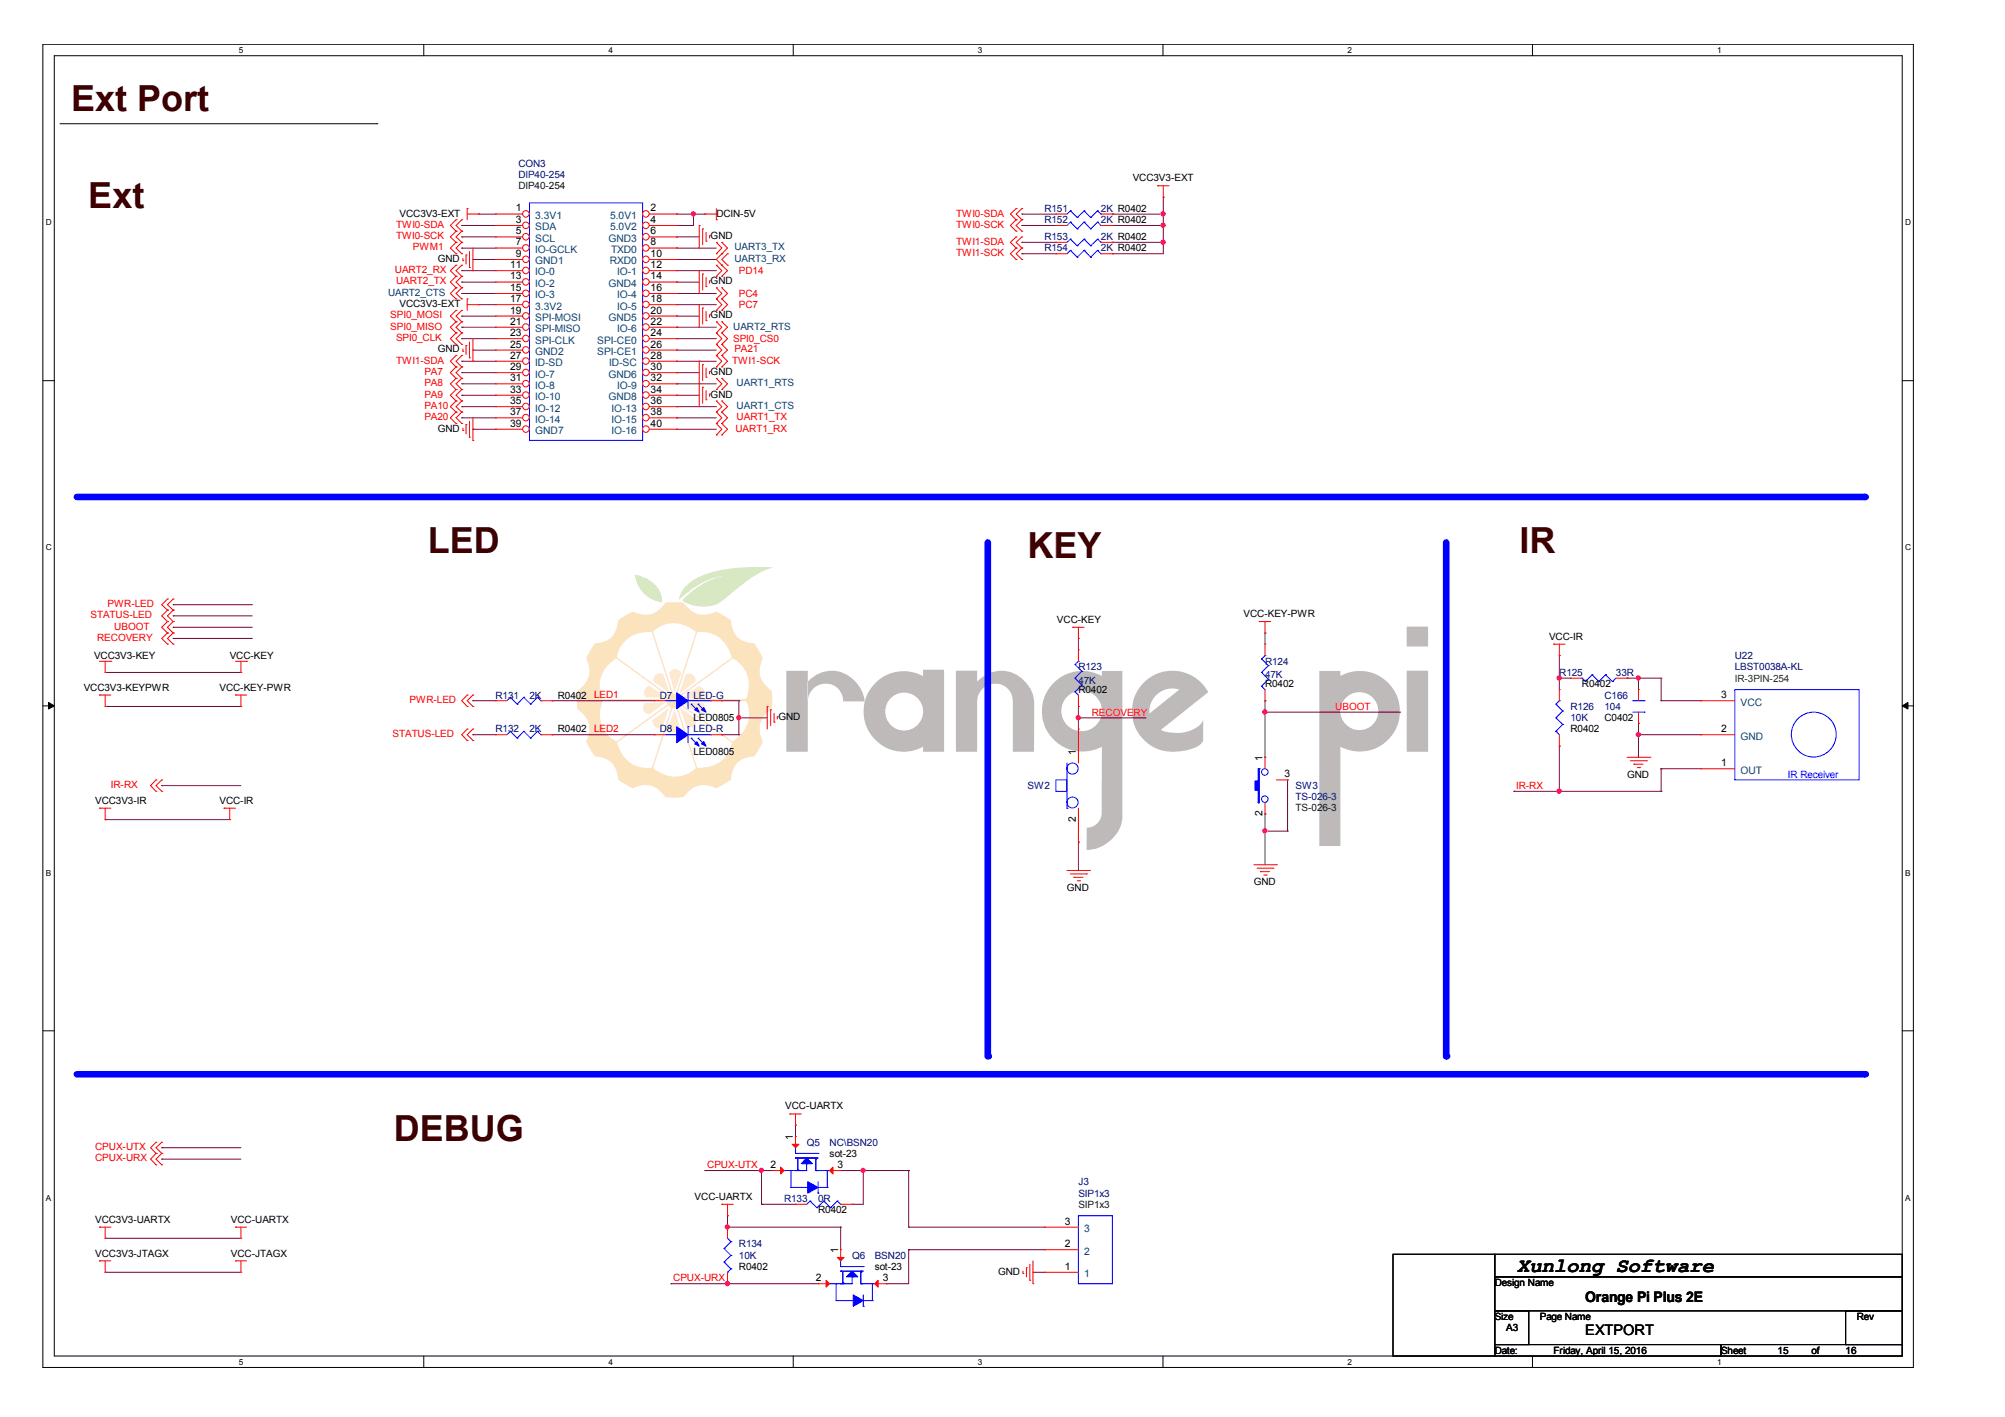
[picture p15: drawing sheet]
<svg xmlns="http://www.w3.org/2000/svg" width="297mm" height="210mm" viewBox="0 0 297 210" stroke-linecap="round" stroke-linejoin="round" font-family="sans-serif">
<defs><g id="words">
<g font-size="5.3" fill="#400000">
<text x="10.5" y="16.5">Ext Port</text>
<text x="13.1" y="30.8">Ext</text>
<text x="63.4" y="81.9">LED</text>
<text x="152.2" y="82.7">KEY</text>
<text x="225.1" y="81.9">IR</text>
<text x="58.3" y="169.1">DEBUG</text>
</g>
<text font-size="3" x="224.8" y="188.4">Xunlong Software</text>
<g font-size="2.2">
<text x="234.9" y="197.8">EXTPORT</text>
<text x="234.9" y="192.8">Orange Pi Plus 2E</text>
</g>
<g font-size="1.5" fill="#004000">
<text x="76.8" y="28.1">DIP40-254</text>
<text x="191.9" y="120.1">TS-026-3</text>
<text x="159.8" y="178.9">SIP1x3</text>
</g>
<g font-size="1.5" fill="#000080">
<text x="76.8" y="24.7">CON3</text>
<text x="76.8" y="26.4">DIP40-254</text>
<text x="154.7" y="33.1">R152</text>
<text x="154.7" y="35.6">R153</text>
<text x="154.7" y="31.4">R151</text>
<text x="163.1" y="33.1">2K R0402</text>
<text x="163.1" y="35.6">2K R0402</text>
<text x="163.1" y="31.4">2K R0402</text>
<text x="154.7" y="37.3">R154</text>
<text x="163.1" y="37.3">2K R0402</text>
<text x="159.8" y="99.3">R123</text>
<text x="159.8" y="101.3">47K</text>
<text x="187.4" y="98.5">R124</text>
<text x="187.4" y="100.5">47K</text>
<text x="231" y="100.1">R125</text>
<text x="239.4" y="100.1">33R</text>
<text x="257" y="97.6">U22</text>
<text x="257" y="99.3">LBST0038A-KL</text>
<text x="73.4" y="103.5">R131</text>
<text x="78.4" y="103.5">2K</text>
<text x="97.7" y="103.5">D7</text>
<text x="102.7" y="103.5">LED-G</text>
<text x="232.7" y="105.2">R126</text>
<text x="232.7" y="106.8">10K</text>
<text x="237.7" y="103.5">C166</text>
<text x="237.7" y="105.2">104</text>
<text x="73.4" y="108.5">R132</text>
<text x="78.4" y="108.5">2K</text>
<text x="97.7" y="108.5">D8</text>
<text x="102.7" y="108.5">LED-R</text>
<text x="152.2" y="116.9">SW2</text>
<text x="191.9" y="116.9">SW3</text>
<text x="191.9" y="118.6">TS-026-3</text>
<text x="119.5" y="169.7">Q5</text>
<text x="122.9" y="169.7">NC\BSN20</text>
<text x="116.2" y="178.1">R133</text>
<text x="121.2" y="178.1">0R</text>
<text x="159.8" y="177.2">SIP1x3</text>
<text x="159.8" y="175.6">J3</text>
<text x="109.5" y="184.8">R134</text>
<text x="109.5" y="186.5">10K</text>
<text x="126.2" y="186.5">Q6</text>
<text x="129.6" y="186.5">BSN20</text>
</g>
<g font-size="1.5">
<text x="167.8" y="26.9">VCC3V3-EXT</text>
<text x="59.2" y="32.1">VCC3V3-EXT</text>
<text x="76.4" y="31.3">1</text>
<text x="76.4" y="33">3</text>
<text x="76.4" y="34.7">5</text>
<text x="96.4" y="31.3">2</text>
<text x="96.4" y="33">4</text>
<text x="96.4" y="34.7">6</text>
<text x="105.3" y="35.4">GND</text>
<text x="106.1" y="32.1">DCIN-5V</text>
<text x="64.9" y="38.8">GND</text>
<text x="75.6" y="39.7">11</text>
<text x="75.6" y="41.4">13</text>
<text x="76.4" y="36.4">7</text>
<text x="76.4" y="38.1">9</text>
<text x="96.4" y="38.1">10</text>
<text x="96.4" y="41.4">14</text>
<text x="96.4" y="39.7">12</text>
<text x="96.4" y="36.4">8</text>
<text x="59.2" y="45.5">VCC3V3-EXT</text>
<text x="75.6" y="43.1">15</text>
<text x="75.6" y="44.7">17</text>
<text x="75.6" y="46.4">19</text>
<text x="96.4" y="46.4">20</text>
<text x="96.4" y="43.1">16</text>
<text x="96.4" y="44.7">18</text>
<text x="105.3" y="42.1">GND</text>
<text x="105.3" y="47.2">GND</text>
<text x="64.9" y="52.2">GND</text>
<text x="75.6" y="48.1">21</text>
<text x="75.6" y="49.8">23</text>
<text x="75.6" y="51.5">25</text>
<text x="75.6" y="53.1">27</text>
<text x="96.4" y="49.8">24</text>
<text x="96.4" y="51.5">26</text>
<text x="96.4" y="48.1">22</text>
<text x="96.4" y="53.1">28</text>
<text x="75.6" y="54.8">29</text>
<text x="75.6" y="56.5">31</text>
<text x="75.6" y="58.2">33</text>
<text x="75.6" y="59.9">35</text>
<text x="96.4" y="54.8">30</text>
<text x="96.4" y="58.2">34</text>
<text x="96.4" y="56.5">32</text>
<text x="96.4" y="59.9">36</text>
<text x="105.3" y="55.5">GND</text>
<text x="105.3" y="58.9">GND</text>
<text x="64.9" y="63.9">GND</text>
<text x="75.6" y="61.5">37</text>
<text x="75.6" y="63.2">39</text>
<text x="96.4" y="61.5">38</text>
<text x="96.4" y="63.2">40</text>
<text x="156.6" y="92.2">VCC-KEY</text>
<text x="184.2" y="91.4">VCC-KEY-PWR</text>
<text x="229.5" y="94.8">VCC-IR</text>
<text x="13.9" y="97.6">VCC3V3-KEY</text>
<text x="34" y="97.6">VCC-KEY</text>
<text x="187.4" y="101.8">R0402</text>
<text x="234.4" y="101.8">R0402</text>
<text x="12.4" y="102.3">VCC3V3-KEYPWR</text>
<text x="32.5" y="102.3">VCC-KEY-PWR</text>
<text x="82.6" y="103.5">R0402</text>
<text x="102.7" y="106.8">LED0805</text>
<text x="115.3" y="106.7">GND</text>
<text x="159.8" y="102.7">R0402</text>
<text x="237.7" y="106.8">C0402</text>
<text x="255" y="103.4">3</text>
<text x="82.6" y="108.5">R0402</text>
<text x="102.7" y="111.9">LED0805</text>
<text x="159.4" y="111.8" transform="rotate(-90 159.4 111.8)">1</text>
<text x="187" y="112.7" transform="rotate(-90 187 112.7)">1</text>
<text x="232.7" y="108.5">R0402</text>
<text x="255" y="113.5">1</text>
<text x="255" y="108.5">2</text>
<text x="14.1" y="119.1">VCC3V3-IR</text>
<text x="32.5" y="119.1">VCC-IR</text>
<text x="190.3" y="115.1">3</text>
<text x="241" y="115.2">GND</text>
<text x="159.4" y="121.8" transform="rotate(-90 159.4 121.8)">2</text>
<text x="187" y="120.9" transform="rotate(-90 187 120.9)">2</text>
<text x="158.1" y="132">GND</text>
<text x="185.8" y="131.1">GND</text>
<text x="116.3" y="164.3">VCC-UARTX</text>
<text x="114.1" y="173">2</text>
<text x="117.5" y="168.8" transform="rotate(-90 117.5 168.8)">1</text>
<text x="122.9" y="171.4">sot-23</text>
<text x="124.1" y="173">3</text>
<text x="102.9" y="177.8">VCC-UARTX</text>
<text x="121.2" y="179.7">R0402</text>
<text x="14.1" y="181.1">VCC3V3-UARTX</text>
<text x="34.2" y="181.1">VCC-UARTX</text>
<text x="124.2" y="185.6" transform="rotate(-90 124.2 185.6)">1</text>
<text x="157.7" y="184.7">2</text>
<text x="157.7" y="181.4">3</text>
<text x="14.1" y="186.1">VCC3V3-JTAGX</text>
<text x="34.2" y="186.1">VCC-JTAGX</text>
<text x="109.5" y="188.1">R0402</text>
<text x="120.9" y="189.8">2</text>
<text x="129.6" y="188.1">sot-23</text>
<text x="130.8" y="189.8">3</text>
<text x="147.9" y="188.8">GND</text>
<text x="157.7" y="188.1">1</text>
<text x="221.4" y="190.5">Design Name</text>
<text x="221.4" y="195.5">Size</text>
<text x="223.1" y="197.2">A3</text>
<text x="228.1" y="195.5">Page Name</text>
<text x="275.1" y="195.5">Rev</text>
<text x="221.4" y="200.5">Date:</text>
<text x="230.2" y="200.5">Friday, April 15, 2016</text>
<text x="255" y="200.5">Sheet</text>
<text x="263.4" y="200.5">15</text>
<text x="268.4" y="200.5">of</text>
<text x="273.4" y="200.5">16</text>
</g>
<g font-size="1.5" fill="#f00">
<text x="58.7" y="35.4">TWI0-SCK</text>
<text x="58.7" y="33.7">TWI0-SDA</text>
<text x="141.6" y="32.1">TWI0-SDA</text>
<text x="141.6" y="33.7">TWI0-SCK</text>
<text x="58.5" y="40.5">UART2_RX</text>
<text x="61.2" y="37.1">PWM1</text>
<text x="109.5" y="40.6">PD14</text>
<text x="141.6" y="36.3">TWI1-SDA</text>
<text x="141.6" y="37.9">TWI1-SCK</text>
<text x="57.8" y="47.2">SPI0_MOSI</text>
<text x="58.7" y="42.1">UART2_TX</text>
<text x="109.5" y="45.6">PC7</text>
<text x="109.5" y="44">PC4</text>
<text x="57.8" y="48.9">SPI0_MISO</text>
<text x="58.7" y="50.5">SPI0_CLK</text>
<text x="58.7" y="53.8">TWI1-SDA</text>
<text x="108.5" y="53.8">TWI1-SCK</text>
<text x="108.6" y="50.7">SPI0_CS0</text>
<text x="108.8" y="52.2">PA21</text>
<text x="62.9" y="55.5">PA7</text>
<text x="62.9" y="57.2">PA8</text>
<text x="62.9" y="58.9">PA9</text>
<text x="62.9" y="60.6">PA10</text>
<text x="62.9" y="62.2">PA20</text>
<text x="109" y="63.9">UART1_RX</text>
<text x="109.1" y="62.2">UART1_TX</text>
<text x="15.9" y="89.9">PWR-LED</text>
<text x="13.4" y="91.6">STATUS-LED</text>
<text x="14.4" y="95">RECOVERY</text>
<text x="16.9" y="93.3">UBOOT</text>
<text x="60.7" y="104.1">PWR-LED</text>
<text x="88" y="103.5">LED1</text>
<text x="161.8" y="106">RECOVERY</text>
<text x="197.8" y="105.2">UBOOT</text>
<text x="58.2" y="109.2">STATUS-LED</text>
<text x="88" y="108.5">LED2</text>
<text x="16.4" y="116.7">IR-RX</text>
<text x="224.6" y="116.9">IR-RX</text>
<text x="14.1" y="172">CPUX-URX</text>
<text x="14.1" y="170.4">CPUX-UTX</text>
<text x="104.8" y="173.1">CPUX-UTX</text>
<text x="99.7" y="189.8">CPUX-URX</text>
</g>
<g font-size="1.5" fill="#004080">
<text x="79.3" y="32.4">3.3V1</text>
<text x="79.3" y="34.1">SDA</text>
<text x="79.3" y="35.8">SCL</text>
<text x="90.1" y="35.8">GND3</text>
<text x="90.4" y="32.4">5.0V1</text>
<text x="90.4" y="34.1">5.0V2</text>
<text x="79.3" y="37.5">IO-GCLK</text>
<text x="79.3" y="39.2">GND1</text>
<text x="79.3" y="40.8">IO-0</text>
<text x="90.3" y="39.2">RXD0</text>
<text x="90.6" y="37.5">TXD0</text>
<text x="91.4" y="40.8">IO-1</text>
<text x="108.8" y="38.8">UART3_RX</text>
<text x="108.8" y="37.1">UART3_TX</text>
<text x="57.5" y="43.8">UART2_CTS</text>
<text x="79.3" y="42.5">IO-2</text>
<text x="79.3" y="44.2">IO-3</text>
<text x="79.3" y="45.8">3.3V2</text>
<text x="79.3" y="47.5">SPI-MOSI</text>
<text x="90.1" y="42.5">GND4</text>
<text x="90.1" y="47.5">GND5</text>
<text x="91.4" y="44.2">IO-4</text>
<text x="91.4" y="45.8">IO-5</text>
<text x="79.3" y="49.2">SPI-MISO</text>
<text x="79.3" y="50.9">SPI-CLK</text>
<text x="79.3" y="52.6">GND2</text>
<text x="88.5" y="50.9">SPI-CE0</text>
<text x="88.5" y="52.6">SPI-CE1</text>
<text x="91.4" y="49.2">IO-6</text>
<text x="108.6" y="48.9">UART2_RTS</text>
<text x="79.3" y="54.2">ID-SD</text>
<text x="79.3" y="55.9">IO-7</text>
<text x="79.3" y="57.6">IO-8</text>
<text x="79.3" y="59.3">IO-10</text>
<text x="90.1" y="55.9">GND6</text>
<text x="90.1" y="59.3">GND8</text>
<text x="90.3" y="54.2">ID-SC</text>
<text x="91.4" y="57.6">IO-9</text>
<text x="109.1" y="57.2">UART1_RTS</text>
<text x="79.3" y="61">IO-12</text>
<text x="79.3" y="62.6">IO-14</text>
<text x="79.3" y="64.3">GND7</text>
<text x="90.6" y="61">IO-13</text>
<text x="90.6" y="62.6">IO-15</text>
<text x="90.6" y="64.3">IO-16</text>
<text x="109.1" y="60.6">UART1_CTS</text>
<text x="257.9" y="104.5">VCC</text>
<text x="257.9" y="109.6">GND</text>
<text x="257.9" y="114.6">OUT</text>
<text x="160.6" y="185.8">2</text>
<text x="160.6" y="182.5">3</text>
<text x="160.6" y="189.2">1</text>
</g>
<text font-size="1.5" fill="#008000" x="257" y="101">IR-3PIN-254</text>
<text font-size="1.5" fill="#00f" x="264.9" y="115.2">IR Receiver</text>
<g font-size="1.2">
<text x="35.4" y="7.8">5</text>
<text x="90.1" y="7.8">4</text>
<text x="144.9" y="7.8">3</text>
<text x="199.6" y="7.8">2</text>
<text x="254.4" y="7.8">1</text>
<text x="6.8" y="33.4">D</text>
<text x="282.2" y="33.4">D</text>
<text x="6.8" y="81.5">C</text>
<text x="282.2" y="81.5">C</text>
<text x="6.8" y="129.7">B</text>
<text x="282.2" y="129.7">B</text>
<text x="6.8" y="177.8">A</text>
<text x="282.2" y="177.8">A</text>
<text x="35.4" y="202.1">5</text>
<text x="90.1" y="202.1">4</text>
<text x="144.9" y="202.1">3</text>
<text x="199.6" y="202.1">2</text>
<text x="254.4" y="202.1">1</text>
</g>
</g></defs>
<g fill="#7bb537">
<path d="M101.7 86.7a8.7 8.7 0 0 1 4-2 29.6 29.6 0 0 1 8.9-.6 14.6 14.6 0 0 0-5.7 3.3l-.8 .7a5.7 5.7 0 0 1-3 1.7 5.6 5.6 0 0 1-4-.9 11.1 11.1 0 0 1 6.8-3.6 9.7 9.7 0 0 0-6.1 2.5l-1.2 1v-.3a3.7 3.7 0 0 1 1.1-1.8z"/>
<path d="M94 85.1a5.2 5.2 0 0 1 3.8 2.6l.2 .6 .1 .9a4.7 4.7 0 0 1-4.1-4.1z"/>
</g>
<path d="M88.1 95.3a3.3 3.3 0 0 0 3.5-3.4l2.2-1.3a3.5 3.5 0 0 0 4.8-1.3h2.7a3.5 3.5 0 0 0 4.8 1.3l2.2 1.3a3.3 3.3 0 0 0 3.4 3.4l1.3 2.2a3.5 3.5 0 0 0 1.3 4.8v2.7a3.5 3.5 0 0 0-1.3 4.9l-1.3 2.1a3.3 3.3 0 0 0-3.4 3.5l-2.2 1.3a3.5 3.5 0 0 0-4.8 1.3h-2.7a3.5 3.5 0 0 0-4.8-1.3l-2.2-1.3a3.3 3.3 0 0 0-3.5-3.5l-1.3-2.1a3.5 3.5 0 0 0-1.3-4.9v-2.7a3.5 3.5 0 0 0 1.3-4.8z" fill="#f4a424"/>
<g fill="#fff">
<path d="M99.9 103.7l8.6-6.2a4.4 4.4 0 0 1 2.4 4.8l-.4 1.4z"/>
<path d="M103.1 93.7a4.4 4.4 0 0 1 4.8 2.4l.5 1.4-8.5 6.2z"/>
<path d="M96.7 93.6a4.4 4.4 0 0 1 5.2-.8l1.3 .8-3.3 10.1-3.3-10z"/>
<path d="M92.4 95.1a5 5 0 0 1 4.2-1.5l3.3 10.1-8.5-6.2v-.2a4.7 4.7 0 0 1 1-2.2z"/>
<path d="M90.2 98.4l1.2-.9 8.5 6.2h-10.6a4.4 4.4 0 0 1 .9-5.3z"/>
<path d="M89.3 103.7h10.6l-8.5 6.2a4.4 4.4 0 0 1-2.5-4.8z"/>
<path d="M91.4 109.9l8.5-6.2-3.2 10a4.4 4.4 0 0 1-4.8-2.5z"/>
<path d="M99.9 103.7l3.3 10a4.4 4.4 0 0 1-5.3 .8l-1.2-.8z"/>
<path d="M99.9 103.7l8.6 6.2a4.4 4.4 0 0 1-3.9 3.8h-1.4z"/>
<path d="M99.9 103.7h10.6a4.4 4.4 0 0 1-.9 5.3l-1.1 .9z"/>
</g>
<g fill="#f4a424">
<path d="M88.2 112.1l23.4-17 .1 .2-23.4 17z"/>
<circle cx="99.8" cy="103.8" r="1.06"/>
</g>
<path d="M85.5 103.7h28.9" fill="none" stroke="#f4a424" stroke-width=".18"/>
<g fill="#f4a424">
<path d="M104.3 89.9l.2 .1-9 27.5-.1-.1z"/>
<path d="M95.4 90l.1-.1 9 27.5-.2 .1z"/>
<path d="M88.3 95.1l23.4 17-.1 .2-23.4-17z"/>
</g>
<g fill="#f5b664">
<path d="M99.1 99.7l.5-.5a1.08 1.08 0 0 1 1.3 .5l-1 2.8z"/>
<path d="M97.1 100a1.37 1.37 0 0 1 1.1-.2l1 2.9-2.4-1.8 .1-.6z"/>
<path d="M95.6 102l.6-.4 2.5 1.7h-3l-.3-.5v-.5z"/>
<path d="M95.5 104.1h3l-2.4 1.7-.5-.2a1.08 1.08 0 0 1-.1-1.5z"/>
<path d="M96.6 106.7l2.5-1.8-1 2.8-.6 .1a1.08 1.08 0 0 1-.9-1.1z"/>
<path d="M100 105.1l.7 2.8-.4 .5a1.08 1.08 0 0 1-1.4-.5z"/>
<path d="M100.7 104.8l2.4 1.8-.1 .6a1.08 1.08 0 0 1-1.3 .5z"/>
<path d="M101.2 104.1h2.9l.3 .5a1.08 1.08 0 0 1-.8 1.2z"/>
<path d="M101.1 103.4l2.4-1.8 .6 .3a1.08 1.08 0 0 1 0 1.4z"/>
<path d="M101.6 99.9l.6-.1a1.08 1.08 0 0 1 .9 1.1l-2.4 1.8z"/>
</g>
<g fill="#231916">
<path d="M141.6 99.4h3.2v1.6a4.8 4.8 0 0 1 7.8 .9 4.4 4.4 0 0 1 .6 2.3v7.2h-3.2v-7.5a2.64 2.64 0 0 0-2.6-2.6 2.64 2.64 0 0 0-2.6 2.6v7.5h-3.2z"/>
<path d="M119.7 101v2.9a2.62 2.62 0 0 1 2.6-2.6 2.62 2.62 0 0 1 2.6 2.6h3.2a4.9 4.9 0 0 0-7.5-3.7zM116.5 99.4h3.2v12h-3.2z"/>
<path d="M131.1 105.4a2.85 2.85 0 0 0 5.7 0 2.85 2.85 0 0 0-5.7 0zM129.7 101.2a5.9 5.9 0 0 1 7.1-1v-1h3.1v12.2h-3.1v-.8a6 6 0 0 1-7.7-1.6 6 6 0 0 1 .6-7.8z"/>
<path d="M157.2 105.3a3 3 0 0 0 6 0 3 3 0 0 0-6 0zM156.1 101.1a6 6 0 0 1 7.1-1v-.7h3.1v21.5a5.5 5.5 0 0 1-5.3 5v-3.3a2.22 2.22 0 0 0 2.2-2.2v-9.8a6 6 0 0 1-7.6-1.6 6 6 0 0 1 .5-7.9z"/>
<path d="M171.3 103a3.2 3.2 0 0 0-1 2.7l4.4-3.6a3.4 3.4 0 0 0-3.4 .9zM169.5 101.1a6 6 0 0 1 9.5 1.4l-7 5.6a5.5 5.5 0 0 0 6-.9l.2-.7v3.1a2.5 2.5 0 0 1-1.9 1.4 6.7 6.7 0 0 1-7.3-1.9 6 6 0 0 1 .5-8z"/>
<path d="M198.6 105.3a2.81 2.81 0 0 0 5.6 0 2.81 2.81 0 0 0-5.6 0zM195.5 99.4h3.1v.7a6 6 0 0 1 8.8 5.3 6 6 0 0 1-8.8 5.2v14.7h-3.1z"/>
<path d="M208.4 99.4v12h3.2v-12zM208.4 92.8h3.2v3h-3.2z"/>
</g>
<path d="M6.3 6.6h277.2v196h-277.1zM8 8.3h273.8v192.6h-273.8z" fill="none" stroke="#000" stroke-width=".15"/>
<g fill="#fff">
<path d="M35.4 6.7h.6v1.4h-.6z"/>
<path d="M35.4 201h.6v1.4h-.6z"/>
</g>
<path d="M62.8 6.6v1.7M62.8 200.9v1.7" fill="none" stroke="#000" stroke-width=".15"/>
<g fill="#fff">
<path d="M90.1 6.7h.7v1.4h-.7z"/>
<path d="M90.1 201h.7v1.4h-.7z"/>
</g>
<path d="M117.5 6.6v1.7M117.5 200.9v1.7" fill="none" stroke="#000" stroke-width=".15"/>
<g fill="#fff">
<path d="M144.9 6.7h.6v1.4h-.6z"/>
<path d="M144.9 201h.6v1.4h-.6z"/>
</g>
<path d="M172.3 6.6v1.7M172.3 200.9v1.7" fill="none" stroke="#000" stroke-width=".15"/>
<g fill="#fff">
<path d="M199.6 6.7h.7v1.4h-.7z"/>
<path d="M199.6 201h.7v1.4h-.7z"/>
</g>
<path d="M227 6.6v1.7M227 200.9v1.7" fill="none" stroke="#000" stroke-width=".15"/>
<g fill="#fff">
<path d="M254.4 6.7h.6v1.4h-.6z"/>
<path d="M254.4 201h.6v1.4h-.6z"/>
<path d="M6.8 32.3h.8v1.4h-.8z"/>
<path d="M282.2 32.3h.9v1.4h-.9z"/>
<path d="M6.8 80.4h.8v1.4h-.8z"/>
<path d="M282.2 80.4h.9v1.4h-.9z"/>
</g>
<path d="M6.3 56.4h1.7M281.8 56.4h1.7" fill="none" stroke="#000" stroke-width=".15"/>
<g fill="#fff">
<path d="M6.8 128.6h.7v1.4h-.7z"/>
<path d="M282.2 128.6h.8v1.4h-.8z"/>
</g>
<path d="M6.3 104.6h1.7M7.2 104.1l.8 .5-.8 .4zM281.8 104.6h1.7M281.8 104.6l.9-.5v.9z" fill="none" stroke="#000" stroke-width=".15"/>
<path d="M7.2 104.1l.8 .5-.8 .4zM281.8 104.6l.9-.5v.9z" fill="#000"/>
<g fill="#fff">
<path d="M6.8 176.7h.7v1.4h-.7z"/>
<path d="M282.2 176.7h.8v1.4h-.8z"/>
</g>
<path d="M8.9 18.3h46.9M55.8 18.3h.1M6.3 152.7h1.7M281.8 152.7h1.7" fill="none" stroke="#000" stroke-width=".15"/>
<path d="M11.4 159.1h264.9" fill="none" stroke="#00f" stroke-width=".97"/>
<circle cx="276.3" cy="159.1" r=".49" fill="#00f"/>
<path d="M11.4 73.6h264.9" fill="none" stroke="#00f" stroke-width=".97"/>
<circle cx="276.3" cy="73.6" r=".49" fill="#00f"/>
<path d="M146.3 80.3v76.2" fill="none" stroke="#00f" stroke-width=".97"/>
<circle cx="146.3" cy="156.5" r=".49" fill="#00f"/>
<path d="M214.2 80.3v76.2" fill="none" stroke="#00f" stroke-width=".97"/>
<circle cx="214.2" cy="156.5" r=".49" fill="#00f"/>
<g fill="none" stroke="#800040" stroke-width=".15">
<path d="M68.4 33.4h.1M68.4 35.1h.1M68.4 36.7h.1M68.4 33.4h5M68.4 35.1h5M68.4 36.7h5M70.1 38.4h3.3M70.1 38.4h.1M70.9 31.7h.1M70.9 31.7h2.5M100.2 35.1h.1M100.2 35.1h3.4"/>
<path d="M102.7 31.7h.1M102.7 31.7v1.7M68.4 48.5h.1M68.4 50.2h.1M68.4 46.8h.1M68.4 40.1h.1M68.4 41.8h.1M68.4 43.5h.1M68.4 48.5h5M68.4 50.2h5M68.4 46.8h5M68.4 40.1h5"/>
<path d="M68.4 41.8h5M68.4 43.5h5M70.1 51.9h3.3M70.1 51.9h.1M70.9 45.1h.1M70.9 45.1h2.5M100.2 50.2h5.9M100.2 55.2h.1M100.2 58.5h.1M100.2 50.2h.1M100.2 41.8h.1M100.2 41.8h3.4"/>
<path d="M100.2 55.2h3.4M100.2 58.5h3.4M70.1 63.6h3.3M70.1 63.6h.1"/>
</g>
<circle cx="102.7" cy="31.7" r=".32" fill="#f0f"/>
<circle cx="102.7" cy="31.7" r=".32" fill="none" stroke="#f0f" stroke-width=".15"/>
<g fill="none" stroke="#800040" stroke-width=".15">
<path d="M100.2 33.4h2.5M100.2 31.7h4.2M100.2 33.4h.1M100.2 31.7h.1M102.7 31.7h.1M100.2 46.8h.1M100.2 46.8h3.4M104.4 173.4h8.4M104.4 173.4h.1M112.8 178.4h5.1M112.8 173.4h.1M112.8 178.4h.1"/>
<path d="M112.8 173.4v5M124.5 173.4h3.4M124.5 173.4h.1M127.9 173.4h.1M127.9 173.4v5M153 188.5h.1M153 188.5h1.7"/>
</g>
<circle cx="127.9" cy="173.4" r=".32" fill="#f0f"/>
<circle cx="127.9" cy="173.4" r=".32" fill="none" stroke="#f0f" stroke-width=".15"/>
<path d="M112.8 173.4h.1M112.8 173.4h1.7M126.2 178.4h1.7M126.2 178.4h.1M127.9 173.4h.1M127.9 173.4h6.7M99.4 190.2h8.4M99.4 190.2h.1" fill="none" stroke="#800040" stroke-width=".15"/>
<circle cx="112.8" cy="173.4" r=".32" fill="#f0f"/>
<circle cx="112.8" cy="173.4" r=".32" fill="none" stroke="#f0f" stroke-width=".15"/>
<path d="M134.6 173.4h.1M134.6 173.4v8.4M107.8 190.2h.1M107.8 190.2h13.4M134.6 181.8h.1M134.6 181.8h20.1" fill="none" stroke="#800040" stroke-width=".15"/>
<circle cx="107.8" cy="190.1" r=".32" fill="#f0f"/>
<circle cx="107.8" cy="190.1" r=".32" fill="none" stroke="#f0f" stroke-width=".15"/>
<path d="M107.8 180.1h.1M107.8 181.8h.1M107.8 180.1v1.7M107.8 181.8h16.7M124.5 181.8h.1M124.5 181.8v3.3" fill="none" stroke="#800040" stroke-width=".15"/>
<circle cx="107.8" cy="181.8" r=".32" fill="#f0f"/>
<circle cx="107.8" cy="181.8" r=".32" fill="none" stroke="#f0f" stroke-width=".15"/>
<g fill="none" stroke="#800040" stroke-width=".15">
<path d="M70.1 103.8h3.3M70.1 108.8h3.3M70.1 103.8h.1M70.1 108.8h.1M81.8 103.8h15.1M81.8 108.8h15.1M81.8 103.8h.1M81.8 108.8h.1M109.5 106.3h.1M109.5 106.3h4.2M187.4 105.5h.1M187.4 105.5v6.7"/>
<path d="M187.4 105.5h20.1M246.1 103.8h5.9M246.1 113.9h5.9M246.1 103.8h.1M246.1 100.5h.1M246.1 113.9h.1M246.1 100.5v3.3M24 171.7h.1M24 170h.1M24 171.7h11.7M24 170h11.7M15.6 183.4h.1"/>
<path d="M15.6 188.5h.1M15.6 183.4h20.1M15.6 188.5h20.1M131.3 190.2h.1M134.6 185.1h.1M134.6 185.1v5.1h-3.3M134.6 185.1h20.1"/>
</g>
<circle cx="187.4" cy="105.5" r=".32" fill="#f0f"/>
<circle cx="187.4" cy="105.5" r=".32" fill="none" stroke="#f0f" stroke-width=".15"/>
<path d="M187.4 93.8h.1M187.4 93.8v1.6M159.8 106.3h.1M159.8 104.6h.1M159.8 104.6v3.4M159.8 106.3h10M187.4 103.8h.1M187.4 103.8v1.7M159.8 124.8h.1M159.8 124.8v4.1" fill="none" stroke="#800040" stroke-width=".15"/>
<circle cx="159.7" cy="106.3" r=".32" fill="#f0f"/>
<circle cx="159.7" cy="106.3" r=".32" fill="none" stroke="#f0f" stroke-width=".15"/>
<path d="M159.8 94.6h.1M159.8 94.6v1.7M231 100.5h.1M231 110.5h.1M231 100.5v1.7M231 110.5v6.7h15.1M246.1 117.2h.1M187.4 123.1h.1M187.4 123.1v5" fill="none" stroke="#800040" stroke-width=".15"/>
<circle cx="231" cy="117.2" r=".32" fill="#f0f"/>
<circle cx="231" cy="117.2" r=".32" fill="none" stroke="#f0f" stroke-width=".15"/>
<path d="M231 100.5h1.7M231 100.5h.1" fill="none" stroke="#800040" stroke-width=".15"/>
<circle cx="231" cy="100.4" r=".32" fill="#f0f"/>
<circle cx="231" cy="100.4" r=".32" fill="none" stroke="#f0f" stroke-width=".15"/>
<path d="M231 97.1h.1M231 97.1v3.4M241 100.5h1.7M241 100.5h.1" fill="none" stroke="#800040" stroke-width=".15"/>
<circle cx="242.7" cy="100.4" r=".32" fill="#f0f"/>
<circle cx="242.7" cy="100.4" r=".32" fill="none" stroke="#f0f" stroke-width=".15"/>
<path d="M224.3 117.2h.1M224.3 117.2h6.7M242.7 108.8h9.3M242.7 100.5h3.4M242.7 100.5h.1M242.7 108.8h.1M242.7 107.1h.1M242.7 100.5v1.7M242.7 107.1v5.1M246.1 113.9h.1M246.1 113.9v3.3" fill="none" stroke="#800040" stroke-width=".15"/>
<circle cx="242.7" cy="108.8" r=".32" fill="#f0f"/>
<circle cx="242.7" cy="108.8" r=".32" fill="none" stroke="#f0f" stroke-width=".15"/>
<g fill="none" stroke="#800040" stroke-width=".15">
<path d="M100.2 36.7h5.9M100.2 38.4h5.9M100.2 36.7h.1M100.2 38.4h.1M164.8 31.7h7.5M164.8 31.7h.1M68.4 53.5h.1M68.4 55.2h.1M68.4 56.9h.1M68.4 58.5h.1M68.4 56.9h5M68.4 53.5h5"/>
<path d="M68.4 55.2h5M68.4 58.5h5M100.2 56.9h5.9M100.2 48.5h5.9M100.2 53.5h5.9M100.2 51.9h5.9M100.2 45.1h5.9M100.2 40.1h5.9M100.2 43.5h5.9M100.2 56.9h.1M100.2 48.5h.1M100.2 53.5h.1"/>
<path d="M100.2 51.9h.1M100.2 45.1h.1M100.2 40.1h.1M100.2 43.5h.1M68.4 60.2h.1M68.4 61.9h.1M68.4 61.9h5M68.4 60.2h5M100.2 61.9h5.9M100.2 63.6h5.9M100.2 60.2h5.9M100.2 61.9h.1"/>
<path d="M100.2 63.6h.1M100.2 60.2h.1M15.6 99.6h.1M15.6 99.6h20.1M25.7 94.6h11.7M25.7 92.9h11.7M25.7 89.6h11.7M25.7 91.2h11.7M25.7 94.6h.1M25.7 92.9h.1M25.7 89.6h.1M25.7 91.2h.1"/>
<path d="M15.6 104.6h.1M15.6 104.6h20.1M24 116.4h.1M24 116.4h11.7M15.6 121.4h.1M15.6 121.4h18.4M117.9 166.7h.1M117.9 166.7v1.7"/>
</g>
<circle cx="172.3" cy="31.7" r=".32" fill="#f0f"/>
<circle cx="172.3" cy="31.7" r=".32" fill="none" stroke="#f0f" stroke-width=".15"/>
<g fill="none" stroke="#800040" stroke-width=".15">
<path d="M151.4 31.7h5M151.4 33.4h5M151.4 35.9h5M151.4 37.6h5M151.4 31.7h.1M151.4 33.4h.1M151.4 35.9h.1M151.4 37.6h.1M164.8 33.4h7.5M164.8 35.9h7.5M164.8 33.4h.1M164.8 35.9h.1"/>
<path d="M164.8 37.6h.1M172.3 29.2h.1M172.3 31.7h.1M172.3 35.9h.1M172.3 33.4h.1M172.3 29.2v8.4h-7.5"/>
</g>
<circle cx="172.3" cy="35.9" r=".32" fill="#f0f"/>
<circle cx="172.3" cy="35.9" r=".32" fill="none" stroke="#f0f" stroke-width=".15"/>
<circle cx="172.3" cy="33.4" r=".32" fill="#f0f"/>
<circle cx="172.3" cy="33.4" r=".32" fill="none" stroke="#f0f" stroke-width=".15"/>
<path d="M106.9 103.8h2.6M109.5 103.8h.1M109.5 106.3h.1M109.5 103.8v2.5" fill="none" stroke="#800040" stroke-width=".15"/>
<circle cx="109.4" cy="106.3" r=".32" fill="#f0f"/>
<circle cx="109.4" cy="106.3" r=".32" fill="none" stroke="#f0f" stroke-width=".15"/>
<path d="M106.9 108.8h.1M106.9 108.8h2.6M109.5 108.8h.1M109.5 106.3v2.5M190.8 115.5v7.6M187.4 123.1h3.4M187.4 123.1h.1M190.8 123.1h.1" fill="none" stroke="#800040" stroke-width=".15"/>
<circle cx="187.4" cy="123.1" r=".32" fill="#f0f"/>
<circle cx="187.4" cy="123.1" r=".32" fill="none" stroke="#f0f" stroke-width=".15"/>
<path d="M187.4 120.6h.1M187.4 120.6v2.5" fill="none" stroke="#800040" stroke-width=".15"/>
<g fill="none" stroke="#f00" stroke-width=".15">
<path d="M67.6 34.2l-.9 .9 .9 .8M67.6 32.6l-.9 .8 .9 .8M67.6 35.9l-.9 .8 .9 .9M67.6 39.3l-.9 .8 .9 .8M67.6 35.9h.1M67.6 34.2h.1M67.6 32.6h.1M67.6 37.6h.1M67.6 39.3h.1M68.4 35.9h.1M68.4 34.2h.1M68.4 32.6h.1"/>
<path d="M68.4 37.6h.1M68.4 39.3h.1M68.4 34.2l-.8 .9 .8 .8M68.4 32.6l-.8 .8 .8 .8M68.4 35.9l-.8 .8 .8 .9M68.4 39.3l-.8 .8 .8 .8M68.6 38.6h.1M68.6 38.3v.3M69 37.8h.1M69 37.8v1.3M69.2 30.9h.1M69.2 31.7h1.7"/>
<path d="M69.2 30.9v1.7M69.6 39.6h.1M69.6 37.3v2.3M70.1 36.7v3.4M70.9 31.7h.1M103.6 33.4h.1M103.6 33.4v3.3M104.1 33.9h.1M104.1 33.9v2.3M104.4 31.7h1.7M104.4 31.7h.1M104.6 35.7h.1"/>
<path d="M104.6 34.4v1.3M105.1 34.9h.1M105.1 34.9v.4M106.1 35.9l.8 .8-.8 .9M106.1 39.3l.8 .8-.8 .8M106.1 32.6h.1M106.1 37.6h.1M106.1 35.9h.1M106.1 39.3h.1M106.1 30.9v1.7M106.9 35.9l.9 .8-.9 .9M106.9 39.3l.9 .8-.9 .8"/>
<path d="M106.9 39.3h.1M106.9 37.6h.1M106.9 35.9h.1M106.9 37.6l-.8 .8 .8 .9M107.8 37.6h.1M107.8 39.3h.1M107.8 37.6l-.9 .8 .9 .9M150.5 32.6h.1M150.5 30.9h.1M150.5 34.2h.1M150.5 36.7h.1M150.5 35.1h.1"/>
<path d="M150.5 38.4h.1M150.5 30.9l-.8 .8 .8 .9M150.5 32.6l-.8 .8 .8 .8M150.5 35.1l-.8 .8 .8 .8M150.5 36.7l-.8 .9 .8 .8M151.4 32.6h.1M151.4 30.9h.1M151.4 34.2h.1M151.4 36.7h.1M151.4 35.1h.1M151.4 38.4h.1M151.4 30.9l-.9 .8 .9 .9"/>
<path d="M151.4 32.6l-.9 .8 .9 .8M151.4 35.1l-.9 .8 .9 .8M151.4 36.7l-.9 .9 .9 .8M171.5 27.5h.1M171.5 27.5h1.7M172.3 29.2h.1M172.3 27.5v1.7M67.6 46l-.9 .8 .9 .9M67.6 47.7l-.9 .8 .9 .8M67.6 49.3l-.9 .9 .9 .8M67.6 42.6l-.9 .9 .9 .8M67.6 40.9l-.9 .9 .9 .8"/>
<path d="M67.6 52.7l-.9 .8 .9 .9M67.6 54.4l-.9 .8 .9 .8M67.6 56l-.9 .9 .9 .8M67.6 57.7l-.9 .8 .9 .9M67.6 59.4l-.9 .8 .9 .8M67.6 46h.1M67.6 47.7h.1M67.6 49.3h.1M67.6 51h.1M67.6 44.3h.1M67.6 42.6h.1M67.6 40.9h.1"/>
<path d="M67.6 54.4h.1M67.6 52.7h.1M67.6 56h.1M67.6 57.7h.1M67.6 59.4h.1M68.4 46h.1M68.4 47.7h.1M68.4 49.3h.1M68.4 51h.1M68.4 44.3h.1M68.4 42.6h.1M68.4 40.9h.1"/>
<path d="M68.4 54.4h.1M68.4 52.7h.1M68.4 56h.1M68.4 57.7h.1M68.4 59.4h.1M68.4 46l-.8 .8 .8 .9M68.4 47.7l-.8 .8 .8 .8M68.4 49.3l-.8 .9 .8 .8M68.4 42.6l-.8 .9 .8 .8M68.4 40.9l-.8 .9 .8 .8M68.4 52.7l-.8 .8 .8 .9M68.4 54.4l-.8 .8 .8 .8"/>
<path d="M68.4 56l-.8 .9 .8 .8M68.4 57.7l-.8 .8 .8 .9M68.4 59.4l-.8 .8 .8 .8M68.6 52h.1M68.6 51.7v.3M69 51.2h.1M69 51.2v1.3M69.2 44.3h.1M69.2 44.3v1.7M69.2 45.1h1.7M69.6 53h.1M69.6 50.7v2.3"/>
<path d="M70.1 40.1h.1M70.1 53.5h.1M70.1 50.2v3.3M70.9 45.1h.1M103.6 53.5h.1M103.6 56.9h.1M103.6 40.1h.1M103.6 45.1h.1M103.6 40.1v3.4M103.6 45.1v3.4M103.6 53.5v6.7M104.1 54h.1"/>
<path d="M104.1 57.4h.1M104.1 40.6h.1M104.1 45.6h.1M104.1 40.6v2.4M104.1 45.6v2.4M104.1 54v2.4M104.1 57.4v2.3M104.6 55.9h.1M104.6 59.2h.1M104.6 42.5h.1M104.6 47.5h.1M104.6 41.1v1.4"/>
<path d="M104.6 46.1v1.4M104.6 54.5v1.4M104.6 57.9v1.3M105.1 55h.1M105.1 58.4h.1M105.1 41.6h.1M105.1 46.7h.1M105.1 41.6v.4M105.1 46.7v.3M105.1 55v.4M105.1 58.4v.3M106.1 49.3l.8 .9-.8 .8"/>
<path d="M106.1 56l.8 .9-.8 .8M106.1 47.7l.8 .8-.8 .8M106.1 52.7l.8 .8-.8 .9M106.1 51l.8 .9-.8 .8M106.1 59.4l.8 .8-.8 .8M106.1 44.3l.8 .8-.8 .9M106.1 42.6l.8 .9-.8 .8M106.1 49.3h.1M106.1 51h.1M106.1 56h.1M106.1 57.7h.1M106.1 47.7h.1"/>
<path d="M106.1 54.4h.1M106.1 52.7h.1M106.1 59.4h.1M106.1 44.3h.1M106.1 46h.1M106.1 40.9h.1M106.1 42.6h.1M106.9 49.3l.9 .9-.9 .8M106.9 56l.9 .9-.9 .8M106.9 47.7l.9 .8-.9 .8M106.9 52.7l.9 .8-.9 .9M106.9 51l.9 .9-.9 .8"/>
<path d="M106.9 59.4l.9 .8-.9 .8M106.9 44.3l.9 .8-.9 .9M106.9 42.6l.9 .9-.9 .8M106.9 49.3h.1M106.9 51h.1M106.9 56h.1M106.9 57.7h.1M106.9 47.7h.1M106.9 54.4h.1M106.9 52.7h.1M106.9 59.4h.1M106.9 44.3h.1"/>
<path d="M106.9 46h.1M106.9 40.9h.1M106.9 42.6h.1M67.6 61l-.9 .9 .9 .8M67.6 61h.1M67.6 62.7h.1M68.4 61h.1M68.4 62.7h.1M68.4 61l-.8 .9 .8 .8M68.6 63.8h.1M68.6 63.4v.4M69 62.9h.1"/>
<path d="M69 62.9v1.4M69.6 64.8h.1M69.6 62.4v2.4M70.1 65.2h.1M70.1 61.9v3.3M106.1 61l.8 .9-.8 .8M106.1 62.7l.8 .9-.8 .8M106.1 62.7h.1M106.1 61h.1M106.1 64.4h.1M106.9 61l.9 .9-.9 .8M106.9 62.7l.9 .9-.9 .8"/>
<path d="M106.9 62.7h.1M106.9 61h.1M106.9 64.4h.1M14.7 98h1.7M15.6 99.6h.1M15.6 98v1.6M16.4 98h.1M24.8 93.8l-.8 .8 .8 .8M24.8 92.1l-.8 .8 .8 .9M24.8 88.7l-.8 .9 .8 .8M24.8 90.4l-.8 .8 .8 .9M24.8 95.4h.1"/>
<path d="M24.8 93.8h.1M24.8 92.1h.1M24.8 90.4h.1M24.8 88.7h.1M25.7 88.7l-.9 .9 .9 .8M25.7 93.8l-.9 .8 .9 .8M25.7 92.1l-.9 .8 .9 .9M25.7 90.4l-.9 .8 .9 .9M25.7 95.4h.1M25.7 93.8h.1M25.7 92.1h.1M25.7 90.4h.1"/>
<path d="M25.7 88.7h.1M34.9 98h1.6M35.7 99.6h.1M35.7 98v1.6M36.5 98h.1M158.9 92.9h1.7M158.9 92.9h.1M159.8 94.6h.1M159.8 92.9v1.7M186.6 92.1h1.7M186.6 92.1h.1M187.4 93.8h.1"/>
<path d="M187.4 92.1v1.7M230.2 95.4h1.7M230.2 95.4h.1M231 97.1h.1M231 95.4v1.7M14.7 103h.1M14.7 119.7h.1M14.7 103h1.7M14.7 119.7h1.7M15.6 104.6h.1M15.6 103v1.6M15.6 119.7v1.7"/>
<path d="M23.1 117.2h.1M23.1 115.5h.1M23.1 115.5l-.8 .9 .8 .8M24 115.5l-.9 .9 .9 .8M24 117.2h.1M24 115.5h.1M33.2 119.7h1.7M33.2 119.7h.1M34 119.7v1.7M34.9 103h.1M34.9 103h1.6M35.7 104.6h.1"/>
<path d="M35.7 103v1.6M69.2 103h.1M69.2 104.6h.1M69.2 108h.1M69.2 109.7h.1M69.2 103l-.8 .8 .8 .8M69.2 108l-.8 .8 .8 .9M70.1 103l-.9 .8 .9 .8M70.1 108l-.9 .8 .9 .9M70.1 103h.1M70.1 104.6h.1M70.1 108h.1"/>
<path d="M70.1 109.7h.1M113.7 104.6h.1M113.7 104.6v3.4M114.2 105.2h.1M114.2 105.2v2.3M114.7 107h.1M114.7 105.7v1.3M115.1 106.2h.1M115.1 106.2v.3M241 112.2h3.4M241.6 112.7h2.3M242.1 113.2h.1"/>
<path d="M242.1 113.2h1.3M242.6 113.7h.3M242.9 113.7h.1M243.9 112.7h.1M244.4 112.2h.1M15.6 121.4h.1M34 121.4h.1M158.1 128.9h3.3M158.6 129.5h2.4M159.1 130h1.3M159.1 130h.1M159.6 130.5h.3"/>
<path d="M159.9 130.5h.1M161 129.5h.1M161.4 128.9h.1M185.8 128.1h3.3M186.2 128.6h2.4M186.7 129.1h1.4M186.7 129.1h.1M187.2 129.6h.4M187.6 129.6h.1M188.6 128.6h.1M189.1 128.1h.1M23.1 172.6h.1"/>
<path d="M23.1 170.9h.1M23.1 169.2h.1M23.1 170.9l-.8 .8 .8 .9M23.1 169.2l-.8 .8 .8 .9M24 170.9l-.9 .8 .9 .9M24 169.2l-.9 .8 .9 .9M24 172.6h.1M24 170.9h.1M24 169.2h.1M106.9 178.4h.1M106.9 178.4h1.7M107.8 178.4v1.7"/>
<path d="M117 165h.1M117 165h1.7M117.9 166.7h.1M117.9 165v1.7M14.7 181.8h.1M14.7 186.8h.1M14.7 181.8h1.7M14.7 186.8h1.7M15.6 183.4h.1M15.6 188.5h.1M15.6 181.8v1.6M15.6 186.8v1.7"/>
<path d="M34.9 181.8h.1M34.9 186.8h.1M34.9 181.8h1.6M34.9 186.8h1.6M35.7 183.4h.1M35.7 188.5h.1M35.7 181.8v1.6M35.7 186.8v1.7M107.8 180.1h.1M151.6 188.6h.1M151.6 188.3v.3M152.1 187.8h.1"/>
<path d="M152.1 187.8v1.3M152.6 189.7h.1M152.6 187.3v2.4M153 190.2h.1M153 186.8v3.4"/>
</g>
<path d="M206.4 185.8h15v15.1h-15zM221.4 185.8h60.4v3.3h-60.4zM221.4 189.1h60.4v5.1h-60.4zM221.4 194.2h5.1v5h-5.1zM221.4 199.2h33.6v1.7h-33.6zM255 199.2h26.8v1.7h-26.8zM273.4 194.2h8.4v5h-8.4z" fill="none" stroke="#000" stroke-width=".15"/>
<g fill="none" stroke="#00f" stroke-width=".15">
<path d="M186.4 118.9h.1M186.4 113.9h.2M186.4 118.9h.2M186.6 113.9h.1"/>
<circle cx="187.4" cy="118.4" r=".49"/>
<circle cx="187.4" cy="114.4" r=".49"/>
</g>
<path d="M186.4 113.9h.2v5h-.2v-1.8h-.5v-1.4h.5z" fill-rule="evenodd" fill="#00f"/>
<path d="M98.6 103.8h1.6M100.2 103.8h.1M101.9 102.6h.1M101.9 103.8h3.4M101.9 102.6v2.4M105.3 103.8h.1M186.4 113.9h.2v5h-.2v-1.8h-.5v-1.4h.5zM241.9 105.5h1.7M241.9 103.8h1.7M243.6 105.5h.1M243.6 103.8h.1" fill="none" stroke="#00f" stroke-width=".15"/>
<path d="M187.4 112.2h.1M187.4 112.2v1.7M187.4 118.9v1.7M189.1 115.5h1.7M190.8 115.5h.1M242.7 107.1h.1M242.7 102.2h.1M242.7 102.2v1.6M242.7 105.5v1.6M187.4 120.6h.1" fill="none" stroke="#f00" stroke-width=".15"/>
<path d="M100.2 102.6l1.7 1.2-1.7 1.2z" fill-rule="evenodd" fill="#00f"/>
<path d="M100.2 102.6l1.7 1.2-1.7 1.2z" fill="none" stroke="#00f" stroke-width=".15"/>
<path d="M104.3 104.8l.3 .7-.7-.3z" fill-rule="evenodd" fill="#00f"/>
<path d="M104.3 104.8l.3 .7-.7-.3z" fill="none" stroke="#00f" stroke-width=".15"/>
<path d="M103.3 104.8l.3 .7-.7-.3z" fill-rule="evenodd" fill="#00f"/>
<g fill="none" stroke="#00f" stroke-width=".15">
<path d="M158.6 32.9l-.5 .5M158.6 35.4l-.5 .5M158.6 32.9h.1M158.6 35.4h.1M158.6 32.9l1 1M158.6 35.4l1 1M159.6 33.9h.1M159.6 36.4h.1M160.6 32.9l-1 1M160.6 35.4l-1 1M160.6 32.9h.1M160.6 35.4h.1"/>
<path d="M160.6 32.9l1 1M160.6 35.4l1 1M161.6 33.9h.1M161.6 36.4h.1M162.6 32.9l-1 1M162.6 35.4l-1 1M162.6 32.9h.1M162.6 35.4h.1M162.6 32.9l.5 .5M162.6 35.4l.5 .5M163.1 33.4h.1M163.1 35.9h.1"/>
<path d="M75.6 103.3l-.5 .5M75.6 103.3h.1M75.6 103.3l1 1M76.6 104.3h.1M77.6 103.3l-1 1M77.6 103.3h.1M77.6 103.3l1 1M78.6 104.3h.1M79.6 103.3l-1 1M79.6 103.3h.1M79.6 103.3l.5 .5M80.1 103.8h.1"/>
<path d="M98.6 108.8h1.6M100.2 108.8h.1M101.9 107.7h.1M101.9 107.7v2.3M101.9 108.8h3.4M102.4 104.3h.1M102.4 104.3l1 1M103.3 104.8l.3 .7-.7-.3zM103.4 104.3h.1M103.4 104.3l1 1M105.3 108.8h.1M159.8 180.1h5v10.1h-5z"/>
</g>
<g fill="none" stroke="#f00" stroke-width=".15">
<path d="M156.4 33.4h1.7M156.4 35.9h1.7M156.4 33.4h.1M156.4 35.9h.1M163.1 33.4h1.7M163.1 35.9h1.7M164.8 33.4h.1M164.8 35.9h.1M73.4 103.8h.1M73.4 103.8h1.7M80.1 103.8h1.7M81.8 103.8h.1"/>
<path d="M96.9 103.8h1.7M96.9 103.8h.1M105.3 103.8h1.6M106.9 103.8h.1M154.7 188.5h5.1M154.7 185.1h5.1M154.7 181.8h5.1M154.7 188.5h.1M154.7 185.1h.1M154.7 181.8h.1"/>
</g>
<path d="M100.2 107.7l1.7 1.1-1.7 1.2z" fill-rule="evenodd" fill="#00f"/>
<path d="M100.2 107.7l1.7 1.1-1.7 1.2z" fill="none" stroke="#00f" stroke-width=".15"/>
<path d="M104.3 109.9l.3 .6-.7-.3z" fill-rule="evenodd" fill="#00f"/>
<path d="M104.3 109.9l.3 .6-.7-.3z" fill="none" stroke="#00f" stroke-width=".15"/>
<path d="M103.3 109.9l.3 .6-.7-.3z" fill-rule="evenodd" fill="#00f"/>
<g fill="none" stroke="#00f" stroke-width=".15">
<path d="M158.6 37.1l-.5 .5M158.6 37.1h.1M158.6 37.1l1 1M159.6 38.1h.1M160.6 37.1l-1 1M160.6 37.1h.1M160.6 37.1l1 1M161.6 38.1h.1M162.6 37.1l-1 1M162.6 37.1h.1M162.6 37.1l.5 .5M163.1 37.6h.1"/>
<path d="M186.9 99.6h.1M186.9 97.6h.1M186.9 99.6l1 1M186.9 97.6l1 1M187.4 97.1l-.5 .5M187.4 97.1h.1M187.9 98.6l-1 1M187.9 98.6h.1M235.9 99.9h.1M235.9 99.9l-1 1.1M235.9 99.9l1 1.1M237.9 99.9l1 1.1"/>
<path d="M237.9 99.9h.1M237.9 99.9l-1 1.1M75.6 108.3l-.5 .5M75.6 108.3h.1M75.6 108.3l1 1M76.6 109.3h.1M77.6 108.3l-1 1M77.6 108.3h.1M77.6 108.3l1 1M78.6 109.3h.1M79.6 108.3l-1 1M79.6 108.3h.1"/>
<path d="M79.6 108.3l.5 .5M80.1 108.8h.1M102.4 109.3h.1M102.4 109.3l1 1.1M103.3 109.9l.3 .6-.7-.3zM103.4 109.3h.1M103.4 109.3l1 1.1M186.9 101.6h.1M186.9 101.6l.5 .6M187.9 100.6l-1 1M187.9 100.6h.1M234.4 100.5h.1"/>
<path d="M234.4 100.5l.5 .5M234.9 101h.1M236.9 101h.1M238.9 101h.1M239.4 100.5l-.5 .5"/>
</g>
<g fill="none" stroke="#f00" stroke-width=".15">
<path d="M156.4 37.6h1.7M156.4 37.6h.1M163.1 37.6h1.7M164.8 37.6h.1M187.4 95.4h.1M187.4 95.4v1.7M73.4 108.8h.1M73.4 108.8h1.7M80.1 108.8h1.7M81.8 108.8h.1M96.9 108.8h1.7M96.9 108.8h.1"/>
<path d="M105.3 108.8h1.6M106.9 108.8h.1M187.4 103.8h.1M187.4 102.2v1.6M232.7 100.5h1.7M232.7 100.5h.1M239.4 100.5h1.6M241 100.5h.1"/>
</g>
<path d="M126.2 188.3l.9 .8h-1.7z" fill="#00f"/>
<g fill="none" stroke="#00f" stroke-width=".15">
<path d="M122.9 190.2h.1M124.5 188.3h3.4M124.5 188.3h.1M124.5 190.2h.1M124.5 187.6h.1M124.5 186.8v.8M124.5 187.6h3.4M124.9 190h.1M124.9 190.2h.1M124.9 188.3v1.9M126.2 188.3l.9 .8h-1.7zM126.2 189.1h.1"/>
<path d="M126.2 189.1v1.1h-3.3M127.6 190.2h2M127.6 190.2h.1M127.6 188.5h.1M127.6 188.3h.1M127.6 188.3v1.9M127.9 187.6h.1M127.9 193.5h.1M127.9 191.8v1.7"/>
</g>
<path d="M126.4 191.8l1.5 .9-1.5 .8z" fill-rule="evenodd" fill="#00f"/>
<path d="M123.9 192.7h.1M123.9 190.2h.1M123.9 190.2v2.5M123.9 192.7h2.5M126.4 191.8l1.5 .9-1.5 .8zM127.9 192.7h1.3M129.2 192.7h.1M129.2 190.2h.1M129.2 190.2v2.5" fill="none" stroke="#00f" stroke-width=".15"/>
<path d="M124 186.3h1.1l-.6 .5z" fill="#f00"/>
<path d="M124 186.3h1.1l-.6 .5zM124.5 185.1h.1M124.5 185.1v1.7" fill="none" stroke="#f00" stroke-width=".15"/>
<path d="M129.6 190.2l.5-.5v1z" fill="#f00"/>
<path d="M129.6 190.2l.5-.5v1zM129.6 190.2h1.7M131.3 190.2h.1" fill="none" stroke="#f00" stroke-width=".15"/>
<path d="M122.4 189.7l.5 .5-.5 .5z" fill="#f00"/>
<path d="M159.8 96.3h.1M159.8 96.3v1.7M159.8 104.6h.1M159.8 103v1.6M117.9 178.4h.1M117.9 178.4h1.6M124.5 178.4h1.7M126.2 178.4h.1M121.2 190.2h1.7M121.2 190.2h.1M122.4 189.7l.5 .5-.5 .5z" fill="none" stroke="#f00" stroke-width=".15"/>
<g fill="none" stroke="#00f" stroke-width=".15">
<path d="M78.4 30.1h16.8v35.1h-16.8zM159.3 98.4h.1M159.3 98.4l1 1M159.8 98l-.5 .4M159.8 98h.1M160.3 99.4l-1 1.1M160.3 99.4h.1M159.3 102.5h.1M159.3 100.5h.1M159.3 102.5l.5 .5M159.3 100.5l1 1M160.3 101.5l-1 1"/>
<path d="M160.3 101.5h.1M120 177.9l-.5 .5M120 177.9h.1M120 177.9l1 1M121 178.9h.1M122 177.9l-1 1M122 177.9h.1M122 177.9l1.1 1M123.1 178.9h.1M124 177.9l-.9 1M124 177.9h.1M124 177.9l.5 .5"/>
<path d="M124.5 178.4h.1"/>
</g>
<circle cx="77.9" cy="31.7" r=".49" fill="#fff"/>
<g fill="none" stroke="#f00" stroke-width=".15">
<path d="M73.4 31.7h4M73.4 31.7h.1"/>
<circle cx="77.9" cy="31.7" r=".49"/>
</g>
<circle cx="77.9" cy="33.4" r=".49" fill="#fff"/>
<g fill="none" stroke="#f00" stroke-width=".15">
<path d="M73.4 33.4h4M73.4 33.4h.1"/>
<circle cx="77.9" cy="33.4" r=".49"/>
</g>
<circle cx="77.9" cy="35.1" r=".49" fill="#fff"/>
<g fill="none" stroke="#f00" stroke-width=".15">
<path d="M73.4 35.1h4M73.4 35.1h.1"/>
<circle cx="77.9" cy="35.1" r=".49"/>
</g>
<circle cx="77.9" cy="36.7" r=".49" fill="#fff"/>
<g fill="none" stroke="#f00" stroke-width=".15">
<path d="M73.4 36.7h4M73.4 36.7h.1"/>
<circle cx="77.9" cy="36.7" r=".49"/>
</g>
<circle cx="77.9" cy="38.4" r=".49" fill="#fff"/>
<g fill="none" stroke="#f00" stroke-width=".15">
<path d="M73.4 38.4h4M73.4 38.4h.1"/>
<circle cx="77.9" cy="38.4" r=".49"/>
</g>
<circle cx="77.9" cy="40.1" r=".49" fill="#fff"/>
<g fill="none" stroke="#f00" stroke-width=".15">
<path d="M73.4 40.1h4M73.4 40.1h.1"/>
<circle cx="77.9" cy="40.1" r=".49"/>
</g>
<circle cx="77.9" cy="41.8" r=".49" fill="#fff"/>
<g fill="none" stroke="#f00" stroke-width=".15">
<path d="M73.4 41.8h4M73.4 41.8h.1"/>
<circle cx="77.9" cy="41.8" r=".49"/>
</g>
<circle cx="95.7" cy="31.7" r=".49" fill="#fff"/>
<g fill="none" stroke="#f00" stroke-width=".15">
<path d="M96.2 31.7h4M100.2 31.7h.1"/>
<circle cx="95.7" cy="31.7" r=".49"/>
</g>
<circle cx="95.7" cy="33.4" r=".49" fill="#fff"/>
<g fill="none" stroke="#f00" stroke-width=".15">
<path d="M96.2 33.4h4M100.2 33.4h.1"/>
<circle cx="95.7" cy="33.4" r=".49"/>
</g>
<circle cx="95.7" cy="35.1" r=".49" fill="#fff"/>
<g fill="none" stroke="#f00" stroke-width=".15">
<path d="M96.2 35.1h4M100.2 35.1h.1"/>
<circle cx="95.7" cy="35.1" r=".49"/>
</g>
<circle cx="95.7" cy="36.7" r=".49" fill="#fff"/>
<g fill="none" stroke="#f00" stroke-width=".15">
<path d="M96.2 36.7h4M100.2 36.7h.1"/>
<circle cx="95.7" cy="36.7" r=".49"/>
</g>
<circle cx="95.7" cy="38.4" r=".49" fill="#fff"/>
<g fill="none" stroke="#f00" stroke-width=".15">
<path d="M96.2 38.4h4M100.2 38.4h.1"/>
<circle cx="95.7" cy="38.4" r=".49"/>
</g>
<circle cx="95.7" cy="40.1" r=".49" fill="#fff"/>
<g fill="none" stroke="#f00" stroke-width=".15">
<path d="M96.2 40.1h4M100.2 40.1h.1"/>
<circle cx="95.7" cy="40.1" r=".49"/>
</g>
<circle cx="95.7" cy="41.8" r=".49" fill="#fff"/>
<g fill="none" stroke="#f00" stroke-width=".15">
<path d="M96.2 41.8h4M100.2 41.8h.1"/>
<circle cx="95.7" cy="41.8" r=".49"/>
</g>
<circle cx="77.9" cy="43.4" r=".49" fill="#fff"/>
<g fill="none" stroke="#f00" stroke-width=".15">
<path d="M73.4 43.5h4M73.4 43.5h.1"/>
<circle cx="77.9" cy="43.4" r=".49"/>
</g>
<circle cx="77.9" cy="45.1" r=".49" fill="#fff"/>
<g fill="none" stroke="#f00" stroke-width=".15">
<path d="M73.4 45.1h4M73.4 45.1h.1"/>
<circle cx="77.9" cy="45.1" r=".49"/>
</g>
<circle cx="77.9" cy="46.8" r=".49" fill="#fff"/>
<g fill="none" stroke="#f00" stroke-width=".15">
<path d="M73.4 46.8h4M73.4 46.8h.1"/>
<circle cx="77.9" cy="46.8" r=".49"/>
</g>
<circle cx="77.9" cy="48.4" r=".49" fill="#fff"/>
<g fill="none" stroke="#f00" stroke-width=".15">
<path d="M73.4 48.5h4M73.4 48.5h.1"/>
<circle cx="77.9" cy="48.4" r=".49"/>
</g>
<circle cx="77.9" cy="50.1" r=".49" fill="#fff"/>
<g fill="none" stroke="#f00" stroke-width=".15">
<path d="M73.4 50.2h4M73.4 50.2h.1"/>
<circle cx="77.9" cy="50.1" r=".49"/>
</g>
<circle cx="77.9" cy="51.8" r=".49" fill="#fff"/>
<g fill="none" stroke="#f00" stroke-width=".15">
<path d="M73.4 51.9h4M73.4 51.9h.1"/>
<circle cx="77.9" cy="51.8" r=".49"/>
</g>
<circle cx="95.7" cy="43.4" r=".49" fill="#fff"/>
<g fill="none" stroke="#f00" stroke-width=".15">
<path d="M96.2 43.5h4M100.2 43.5h.1"/>
<circle cx="95.7" cy="43.4" r=".49"/>
</g>
<circle cx="95.7" cy="45.1" r=".49" fill="#fff"/>
<g fill="none" stroke="#f00" stroke-width=".15">
<path d="M96.2 45.1h4M100.2 45.1h.1"/>
<circle cx="95.7" cy="45.1" r=".49"/>
</g>
<circle cx="95.7" cy="46.8" r=".49" fill="#fff"/>
<g fill="none" stroke="#f00" stroke-width=".15">
<path d="M96.2 46.8h4M100.2 46.8h.1"/>
<circle cx="95.7" cy="46.8" r=".49"/>
</g>
<circle cx="95.7" cy="48.4" r=".49" fill="#fff"/>
<g fill="none" stroke="#f00" stroke-width=".15">
<path d="M96.2 48.5h4M100.2 48.5h.1"/>
<circle cx="95.7" cy="48.4" r=".49"/>
</g>
<circle cx="95.7" cy="50.1" r=".49" fill="#fff"/>
<g fill="none" stroke="#f00" stroke-width=".15">
<path d="M96.2 50.2h4M100.2 50.2h.1"/>
<circle cx="95.7" cy="50.1" r=".49"/>
</g>
<circle cx="95.7" cy="51.8" r=".49" fill="#fff"/>
<g fill="none" stroke="#f00" stroke-width=".15">
<path d="M96.2 51.9h4M100.2 51.9h.1"/>
<circle cx="95.7" cy="51.8" r=".49"/>
</g>
<circle cx="77.9" cy="53.5" r=".49" fill="#fff"/>
<g fill="none" stroke="#f00" stroke-width=".15">
<path d="M73.4 53.5h4M73.4 53.5h.1"/>
<circle cx="77.9" cy="53.5" r=".49"/>
</g>
<circle cx="77.9" cy="55.2" r=".49" fill="#fff"/>
<g fill="none" stroke="#f00" stroke-width=".15">
<path d="M73.4 55.2h4M73.4 55.2h.1"/>
<circle cx="77.9" cy="55.2" r=".49"/>
</g>
<circle cx="77.9" cy="56.8" r=".49" fill="#fff"/>
<g fill="none" stroke="#f00" stroke-width=".15">
<path d="M73.4 56.9h4M73.4 56.9h.1"/>
<circle cx="77.9" cy="56.8" r=".49"/>
</g>
<circle cx="77.9" cy="58.5" r=".49" fill="#fff"/>
<g fill="none" stroke="#f00" stroke-width=".15">
<path d="M73.4 58.5h4M73.4 58.5h.1"/>
<circle cx="77.9" cy="58.5" r=".49"/>
</g>
<circle cx="77.9" cy="60.2" r=".49" fill="#fff"/>
<g fill="none" stroke="#f00" stroke-width=".15">
<path d="M73.4 60.2h4M73.4 60.2h.1"/>
<circle cx="77.9" cy="60.2" r=".49"/>
</g>
<circle cx="77.9" cy="61.9" r=".49" fill="#fff"/>
<g fill="none" stroke="#f00" stroke-width=".15">
<path d="M73.4 61.9h4M73.4 61.9h.1"/>
<circle cx="77.9" cy="61.9" r=".49"/>
</g>
<circle cx="77.9" cy="63.6" r=".49" fill="#fff"/>
<g fill="none" stroke="#f00" stroke-width=".15">
<path d="M73.4 63.6h4M73.4 63.6h.1"/>
<circle cx="77.9" cy="63.6" r=".49"/>
</g>
<circle cx="95.7" cy="53.5" r=".49" fill="#fff"/>
<g fill="none" stroke="#f00" stroke-width=".15">
<path d="M96.2 53.5h4M100.2 53.5h.1"/>
<circle cx="95.7" cy="53.5" r=".49"/>
</g>
<circle cx="95.7" cy="55.2" r=".49" fill="#fff"/>
<g fill="none" stroke="#f00" stroke-width=".15">
<path d="M96.2 55.2h4M100.2 55.2h.1"/>
<circle cx="95.7" cy="55.2" r=".49"/>
</g>
<circle cx="95.7" cy="56.8" r=".49" fill="#fff"/>
<g fill="none" stroke="#f00" stroke-width=".15">
<path d="M96.2 56.9h4M100.2 56.9h.1"/>
<circle cx="95.7" cy="56.8" r=".49"/>
</g>
<circle cx="95.7" cy="58.5" r=".49" fill="#fff"/>
<g fill="none" stroke="#f00" stroke-width=".15">
<path d="M96.2 58.5h4M100.2 58.5h.1"/>
<circle cx="95.7" cy="58.5" r=".49"/>
</g>
<circle cx="95.7" cy="60.2" r=".49" fill="#fff"/>
<g fill="none" stroke="#f00" stroke-width=".15">
<path d="M96.2 60.2h4M100.2 60.2h.1"/>
<circle cx="95.7" cy="60.2" r=".49"/>
</g>
<circle cx="95.7" cy="61.9" r=".49" fill="#fff"/>
<g fill="none" stroke="#f00" stroke-width=".15">
<path d="M96.2 61.9h4M100.2 61.9h.1"/>
<circle cx="95.7" cy="61.9" r=".49"/>
</g>
<circle cx="95.7" cy="63.6" r=".49" fill="#fff"/>
<g fill="none" stroke="#f00" stroke-width=".15">
<path d="M156.4 31.7h1.7M156.4 31.7h.1M163.1 31.7h1.7M164.8 31.7h.1M96.2 63.6h4M100.2 63.6h.1M252 103.8h.1M252 113.9h.1M252 108.8h.1M252 103.8h5M252 113.9h5M252 108.8h5"/>
<circle cx="95.7" cy="63.6" r=".49"/>
</g>
<g fill="none" stroke="#00f" stroke-width=".15">
<path d="M158.6 31.2l-.5 .5M158.6 31.2h.1M158.6 31.2l1 1M159.6 32.2h.1M160.6 31.2l-1 1M160.6 31.2h.1M160.6 31.2l1 1M161.6 32.2h.1M162.6 31.2l-1 1M162.6 31.2h.1M162.6 31.2l.5 .5M163.1 31.7h.1"/>
<path d="M257 102.2h18.4v13.3h-18.4z"/>
<circle cx="268.7" cy="108.8" r="3.3"/>
</g>
<path d="M119.5 171.5l.9 .9h-1.7z" fill="#00f"/>
<g fill="none" stroke="#00f" stroke-width=".15">
<path d="M116.2 173.4h.1M117.9 171.5h.1M117.9 173.4h.1M117.9 170.9h.1M117.9 170v.9M117.9 170.9h3.3M117.9 171.5h3.3M118.2 173.2h.1M118.2 173.4h.1M118.2 171.5v1.9M119.5 171.5l.9 .9h-1.7zM119.5 172.4h.1"/>
<path d="M119.5 172.4v1h-3.3M120.9 173.4h2M120.9 173.4h.1M120.9 171.7h.1M120.9 171.5h.1M120.9 171.5v1.9M121.2 170.9h.1M121.2 176.7h.1M121.2 175v1.7"/>
</g>
<path d="M119.7 175l1.5 .9-1.5 .8z" fill-rule="evenodd" fill="#00f"/>
<path d="M117.2 175.9h2.5M117.2 175.9h.1M117.2 173.4h.1M117.2 173.4v2.5M119.7 175l1.5 .9-1.5 .8zM121.2 175.9h1.4M122.6 175.9h.1M122.6 173.4h.1M122.6 173.4v2.5" fill="none" stroke="#00f" stroke-width=".15"/>
<path d="M117.3 169.5h1.1l-.5 .5z" fill="#f00"/>
<path d="M117.3 169.5h1.1l-.5 .5zM117.9 168.4h.1M117.9 168.4v1.6" fill="none" stroke="#f00" stroke-width=".15"/>
<path d="M122.9 173.4l.5-.5v1z" fill="#f00"/>
<path d="M122.9 173.4l.5-.5v1zM122.9 173.4h1.6M124.5 173.4h.1" fill="none" stroke="#f00" stroke-width=".15"/>
<path d="M115.7 172.9l.5 .5-.5 .5z" fill="#f00"/>
<g fill="none" stroke="#f00" stroke-width=".15">
<path d="M159.8 108h.1M159.8 108v5M159.8 119.7v5.1M231 110.5h.1M231 102.2h.1M231 102.2v1.6M231 108.8v1.7M159.8 124.8h.1M114.5 173.4h1.7M114.5 173.4h.1M115.7 172.9l.5 .5-.5 .5zM107.8 181.8h.1"/>
<path d="M107.8 190.2h.1M107.8 181.8v1.6M107.8 188.5v1.7"/>
</g>
<g fill="none" stroke="#00f" stroke-width=".15">
<path d="M156.4 115.5h1.7v1.7h-1.7zM158.1 119.7h.1M158.1 113v6.7M230.5 108.3h.1M230.5 106.3h.1M230.5 104.3h.1M230.5 108.3l.5 .5M230.5 106.3l1 1M230.5 104.3l1 1M231 103.8l-.5 .5M231 103.8h.1M231.5 107.3l-1 1"/>
<path d="M231.5 105.3l-1 1M231.5 107.3h.1M231.5 105.3h.1M107.3 185h.1M107.3 186.9h.1M107.3 185l1 1M107.3 186.9l1 1.1M107.8 188.5h.1M107.8 183.4l.5 .5M108.3 183.9h.1M108.3 186h.1M108.3 188h.1"/>
<path d="M108.3 183.9l-1 1.1M108.3 186l-1 .9M108.3 188l-.5 .5"/>
<circle cx="158.9" cy="113.8" r=".83"/>
<circle cx="158.9" cy="118.9" r=".82"/>
</g>
<circle cx="102.7" cy="31.7" r=".32" fill="#f0f"/>
<circle cx="102.7" cy="31.7" r=".32" fill="none" stroke="#f0f" stroke-width=".15"/>
<circle cx="127.9" cy="173.4" r=".32" fill="#f0f"/>
<circle cx="127.9" cy="173.4" r=".32" fill="none" stroke="#f0f" stroke-width=".15"/>
<circle cx="112.8" cy="173.4" r=".32" fill="#f0f"/>
<circle cx="112.8" cy="173.4" r=".32" fill="none" stroke="#f0f" stroke-width=".15"/>
<circle cx="107.8" cy="190.1" r=".32" fill="#f0f"/>
<circle cx="107.8" cy="190.1" r=".32" fill="none" stroke="#f0f" stroke-width=".15"/>
<circle cx="107.8" cy="181.8" r=".32" fill="#f0f"/>
<circle cx="107.8" cy="181.8" r=".32" fill="none" stroke="#f0f" stroke-width=".15"/>
<circle cx="187.4" cy="105.5" r=".32" fill="#f0f"/>
<circle cx="187.4" cy="105.5" r=".32" fill="none" stroke="#f0f" stroke-width=".15"/>
<circle cx="159.7" cy="106.3" r=".32" fill="#f0f"/>
<circle cx="159.7" cy="106.3" r=".32" fill="none" stroke="#f0f" stroke-width=".15"/>
<circle cx="231" cy="117.2" r=".32" fill="#f0f"/>
<circle cx="231" cy="117.2" r=".32" fill="none" stroke="#f0f" stroke-width=".15"/>
<circle cx="231" cy="100.4" r=".32" fill="#f0f"/>
<circle cx="231" cy="100.4" r=".32" fill="none" stroke="#f0f" stroke-width=".15"/>
<circle cx="242.7" cy="100.4" r=".32" fill="#f0f"/>
<circle cx="242.7" cy="100.4" r=".32" fill="none" stroke="#f0f" stroke-width=".15"/>
<circle cx="242.7" cy="108.8" r=".32" fill="#f0f"/>
<circle cx="242.7" cy="108.8" r=".32" fill="none" stroke="#f0f" stroke-width=".15"/>
<circle cx="172.3" cy="31.7" r=".32" fill="#f0f"/>
<circle cx="172.3" cy="31.7" r=".32" fill="none" stroke="#f0f" stroke-width=".15"/>
<circle cx="172.3" cy="35.9" r=".32" fill="#f0f"/>
<circle cx="172.3" cy="35.9" r=".32" fill="none" stroke="#f0f" stroke-width=".15"/>
<circle cx="172.3" cy="33.4" r=".32" fill="#f0f"/>
<circle cx="172.3" cy="33.4" r=".32" fill="none" stroke="#f0f" stroke-width=".15"/>
<circle cx="109.4" cy="106.3" r=".32" fill="#f0f"/>
<circle cx="109.4" cy="106.3" r=".32" fill="none" stroke="#f0f" stroke-width=".15"/>
<circle cx="187.4" cy="123.1" r=".32" fill="#f0f"/>
<circle cx="187.4" cy="123.1" r=".32" fill="none" stroke="#f0f" stroke-width=".15"/>
<use href="#words"/>
</svg>
